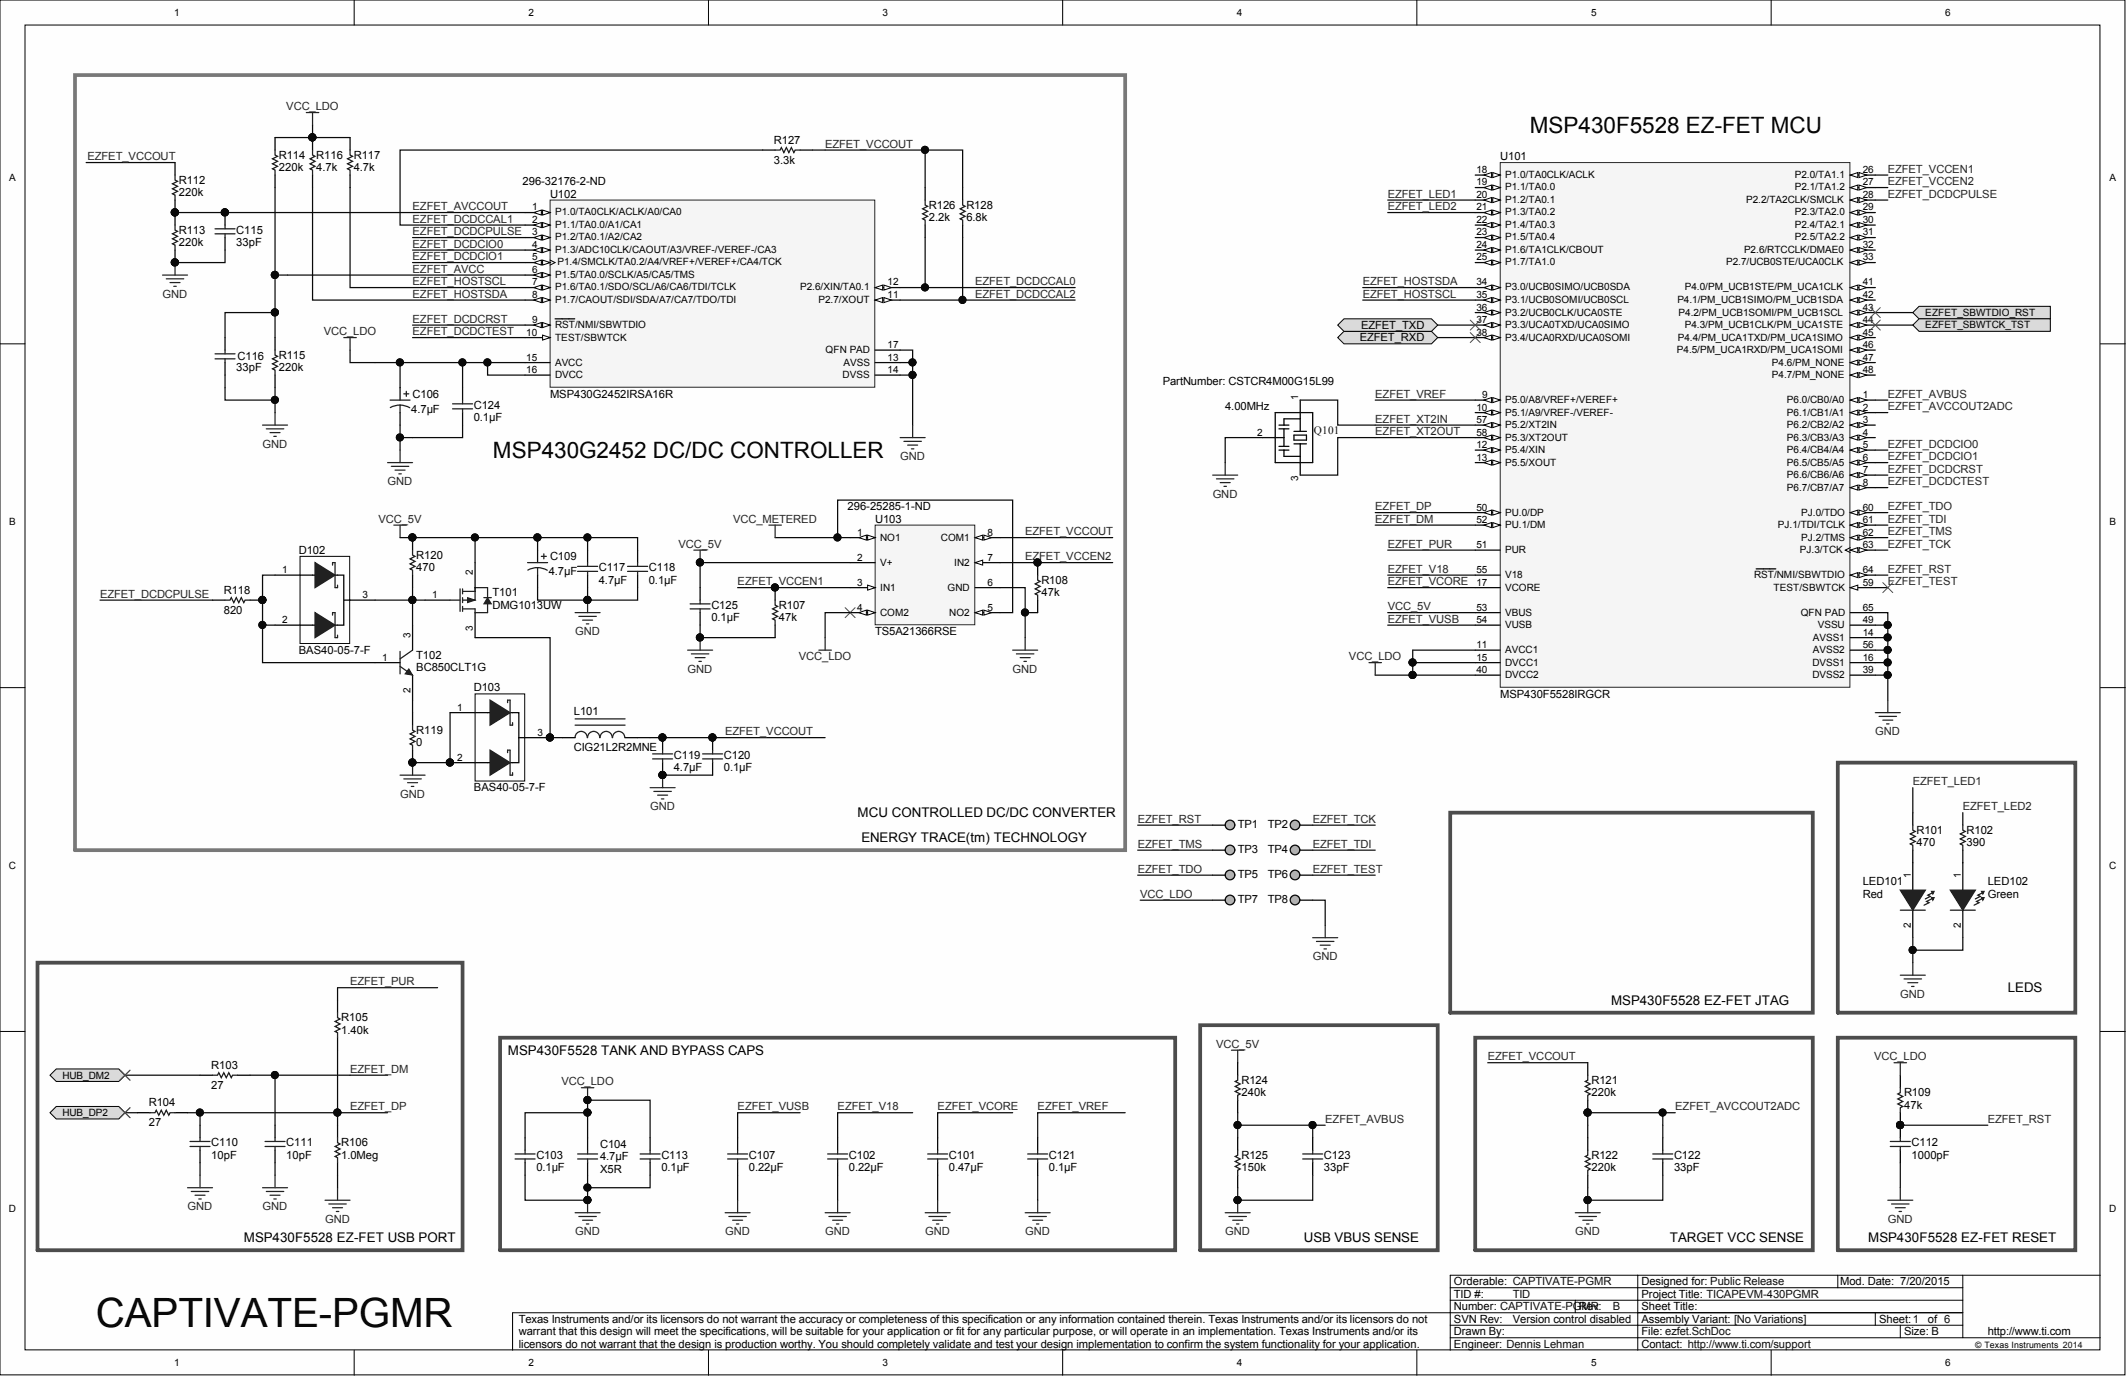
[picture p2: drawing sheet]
<svg xmlns="http://www.w3.org/2000/svg" width="431mm" height="279mm" viewBox="0 0 431 279" stroke-linecap="round" stroke-linejoin="round" font-family="sans-serif">
<defs><g id="words">
<text font-size="8.2" x="19.4" y="269.2">CAPTIVATE-PGMR</text>
<g font-size="4.6">
<text x="310.3" y="27">MSP430F5528 EZ-FET MCU</text>
<text x="100" y="92.9">MSP430G2452 DC/DC CONTROLLER</text>
</g>
<g font-size="2.7">
<text x="174" y="165.8">MCU CONTROLLED DC/DC CONVERTER</text>
<text x="174.7" y="170.9">ENERGY TRACE(tm) TECHNOLOGY</text>
<text x="326.8" y="203.9">MSP430F5528 EZ-FET JTAG</text>
<text x="407.3" y="201.3">LEDS</text>
<text x="103" y="214">MSP430F5528 TANK AND BYPASS CAPS</text>
<text x="49.5" y="252.1">MSP430F5528 EZ-FET USB PORT</text>
<text x="264.5" y="252.1">USB VBUS SENSE</text>
<text x="338.7" y="252.1">TARGET VCC SENSE</text>
<text x="379" y="252.1">MSP430F5528 EZ-FET RESET</text>
</g>
<g font-size="2.3" fill="#262626">
<text x="58.1" y="22.3">VCC_LDO</text>
<text x="167.4" y="29.9">EZFET_VCCOUT</text>
<text x="17.8" y="32.5">EZFET_VCCOUT</text>
<text x="382.9" y="35">EZFET_VCCEN1</text>
<text x="281.5" y="40.1">EZFET_LED1</text>
<text x="382.9" y="37.6">EZFET_VCCEN2</text>
<text x="382.9" y="40.1">EZFET_DCDCPULSE</text>
<text x="83.7" y="47.7">EZFET_DCDCPULSE</text>
<text x="83.7" y="45.2">EZFET_DCDCCAL1</text>
<text x="83.7" y="42.6">EZFET_AVCCOUT</text>
<text x="281.5" y="42.6">EZFET_LED2</text>
<text x="83.7" y="50.2">EZFET_DCDCIO0</text>
<text x="83.7" y="52.8">EZFET_DCDCIO1</text>
<text x="83.7" y="57.8">EZFET_HOSTSCL</text>
<text x="83.7" y="55.3">EZFET_AVCC</text>
<text x="197.8" y="57.8">EZFET_DCDCCAL0</text>
<text x="276.4" y="57.8">EZFET_HOSTSDA</text>
<text x="33" y="60.4">GND</text>
<text x="83.7" y="65.5">EZFET_DCDCRST</text>
<text x="83.7" y="60.4">EZFET_HOSTSDA</text>
<text x="197.8" y="60.4">EZFET_DCDCCAL2</text>
<text x="276.4" y="60.4">EZFET_HOSTSCL</text>
<text x="65.7" y="68">VCC_LDO</text>
<text x="83.7" y="68">EZFET_DCDCTEST</text>
<text x="279" y="80.7">EZFET_VREF</text>
<text x="382.9" y="80.7">EZFET_AVBUS</text>
<text x="382.9" y="83.2">EZFET_AVCCOUT2ADC</text>
<text x="279" y="85.7">EZFET_XT2IN</text>
<text x="279" y="88.3">EZFET_XT2OUT</text>
<text x="53.3" y="90.8">GND</text>
<text x="182.6" y="93.4">GND</text>
<text x="382.9" y="90.8">EZFET_DCDCIO0</text>
<text x="382.9" y="93.4">EZFET_DCDCIO1</text>
<text x="382.9" y="95.9">EZFET_DCDCRST</text>
<text x="78.6" y="98.4">GND</text>
<text x="246" y="101">GND</text>
<text x="382.9" y="98.4">EZFET_DCDCTEST</text>
<text x="76.8" y="106">VCC_5V</text>
<text x="148.7" y="106">VCC_METERED</text>
<text x="279" y="103.5">EZFET_DP</text>
<text x="279" y="106">EZFET_DM</text>
<text x="382.9" y="103.5">EZFET_TDO</text>
<text x="382.9" y="106">EZFET_TDI</text>
<text x="137.6" y="111.1">VCC_5V</text>
<text x="207.9" y="108.6">EZFET_VCCOUT</text>
<text x="207.9" y="113.7">EZFET_VCCEN2</text>
<text x="281.5" y="111.1">EZFET_PUR</text>
<text x="382.9" y="108.6">EZFET_TMS</text>
<text x="382.9" y="111.1">EZFET_TCK</text>
<text x="149.6" y="118.7">EZFET_VCCEN1</text>
<text x="281.5" y="116.2">EZFET_V18</text>
<text x="281.5" y="118.7">EZFET_VCORE</text>
<text x="382.9" y="118.7">EZFET_TEST</text>
<text x="382.9" y="116.2">EZFET_RST</text>
<text x="20.3" y="121.3">EZFET_DCDCPULSE</text>
<text x="281.5" y="123.8">VCC_5V</text>
<text x="116.7" y="128.9">GND</text>
<text x="281.5" y="126.3">EZFET_VUSB</text>
<text x="139.5" y="136.5">GND</text>
<text x="162" y="133.9">VCC_LDO</text>
<text x="205.4" y="136.5">GND</text>
<text x="273.6" y="133.9">VCC_LDO</text>
<text x="147.1" y="149.2">EZFET_VCCOUT</text>
<text x="380.4" y="149.2">GND</text>
<text x="81.1" y="161.8">GND</text>
<text x="388" y="159.3">EZFET_LED1</text>
<text x="131.9" y="164.4">GND</text>
<text x="230.8" y="166.9">EZFET_RST</text>
<text x="266.3" y="166.9">EZFET_TCK</text>
<text x="398.1" y="164.4">EZFET_LED2</text>
<text x="230.8" y="172">EZFET_TMS</text>
<text x="266.3" y="172">EZFET_TDI</text>
<text x="230.8" y="177.1">EZFET_TDO</text>
<text x="266.3" y="177.1">EZFET_TEST</text>
<text x="231.3" y="182.1">VCC_LDO</text>
<text x="266.3" y="194.8">GND</text>
<text x="71" y="199.9">EZFET_PUR</text>
<text x="385.5" y="202.4">GND</text>
<text x="246.7" y="212.6">VCC_5V</text>
<text x="301.8" y="215.1">EZFET_VCCOUT</text>
<text x="380.1" y="215.1">VCC_LDO</text>
<text x="71" y="217.7">EZFET_DM</text>
<text x="113.9" y="220.2">VCC_LDO</text>
<text x="71" y="225.3">EZFET_DP</text>
<text x="149.6" y="225.3">EZFET_VUSB</text>
<text x="169.9" y="225.3">EZFET_V18</text>
<text x="190.2" y="225.3">EZFET_VCORE</text>
<text x="210.5" y="225.3">EZFET_VREF</text>
<text x="268.8" y="227.8">EZFET_AVBUS</text>
<text x="339.8" y="225.3">EZFET_AVCCOUT2ADC</text>
<text x="403.2" y="227.8">EZFET_RST</text>
<text x="38" y="245.6">GND</text>
<text x="53.3" y="245.6">GND</text>
<text x="65.9" y="248.1">GND</text>
<text x="116.7" y="250.6">GND</text>
<text x="147.1" y="250.6">GND</text>
<text x="167.4" y="250.6">GND</text>
<text x="187.7" y="250.6">GND</text>
<text x="207.9" y="250.6">GND</text>
<text x="248.5" y="250.6">GND</text>
<text x="319.5" y="250.6">GND</text>
<text x="382.9" y="248.1">GND</text>
</g>
<g font-size="2.3">
<text x="157" y="29.2">R127</text>
<text x="56.6" y="34.8">220k</text>
<text x="56.6" y="32.2">R114</text>
<text x="64.2" y="34.8">4.7k</text>
<text x="64.2" y="32.2">R116</text>
<text x="71.8" y="34.8">4.7k</text>
<text x="71.8" y="32.2">R117</text>
<text x="157" y="33.2">3.3k</text>
<text x="304.3" y="32.5">U101</text>
<text x="36.3" y="39.8">220k</text>
<text x="36.3" y="37.3">R112</text>
<text x="106" y="37.6">296-32176-2-ND</text>
<text x="111.6" y="40.1">U102</text>
<text x="36.3" y="47.4">R113</text>
<text x="47.9" y="47.4">C115</text>
<text x="188.4" y="44.9">2.2k</text>
<text x="188.4" y="42.4">R126</text>
<text x="196" y="44.9">6.8k</text>
<text x="196" y="42.4">R128</text>
<text x="36.3" y="50">220k</text>
<text x="47.9" y="50">33pF</text>
<text x="275.8" y="69.3">EZFET_RXD</text>
<text x="276.1" y="66.7">EZFET_TXD</text>
<text x="47.9" y="75.3">33pF</text>
<text x="48.2" y="73.1">C116</text>
<text x="56.6" y="75.3">220k</text>
<text x="56.6" y="72.8">R115</text>
<text x="83.4" y="83.7">4.7µF</text>
<text x="83.7" y="80.7">C106</text>
<text x="96.1" y="83">C124</text>
<text x="111.6" y="80.7">MSP430G2452IRSA16R</text>
<text x="235.8" y="78.1">PartNumber: CSTCR4M00G15L99</text>
<text x="248.5" y="83.2">4.00MHz</text>
<text x="96.1" y="85.5">0.1µF</text>
<text x="171.9" y="103.5">296-25285-1-ND</text>
<text x="177.5" y="106">U103</text>
<text x="60.6" y="112.4">D102</text>
<text x="84.4" y="113.4">R120</text>
<text x="111.6" y="113.7">C109</text>
<text x="84.4" y="115.9">470</text>
<text x="111.3" y="116.7">4.7µF</text>
<text x="121.5" y="118.5">4.7µF</text>
<text x="121.5" y="115.9">C117</text>
<text x="131.6" y="118.5">0.1µF</text>
<text x="131.6" y="115.9">C118</text>
<text x="211.2" y="118.5">R108</text>
<text x="45.4" y="124.6">820</text>
<text x="45.4" y="120.5">R118</text>
<text x="99.9" y="121">T101</text>
<text x="99.9" y="123.5">DMG1013UW</text>
<text x="144.3" y="123.5">C125</text>
<text x="158" y="123.5">R107</text>
<text x="211.2" y="121">47k</text>
<text x="144.3" y="126.1">0.1µF</text>
<text x="158" y="126.1">47k</text>
<text x="177.5" y="128.9">TS5A21366RSE</text>
<text x="60.6" y="132.7">BAS40-05-7-F</text>
<text x="84.4" y="133.7">T102</text>
<text x="84.4" y="136.2">BC850CLT1G</text>
<text x="96.1" y="140.3">D103</text>
<text x="304.3" y="141.6">MSP430F5528IRGCR</text>
<text x="84.4" y="148.9">R119</text>
<text x="116.4" y="145.1">L101</text>
<text x="84.4" y="151.4">0</text>
<text x="116.4" y="152.5">CIG21L2R2MNE</text>
<text x="136.7" y="154">C119</text>
<text x="146.8" y="154">C120</text>
<text x="96.1" y="160.6">BAS40-05-7-F</text>
<text x="136.7" y="156.5">4.7µF</text>
<text x="146.8" y="156.5">0.1µF</text>
<text x="251.1" y="167.9">TP1</text>
<text x="257.1" y="167.9">TP2</text>
<text x="251.1" y="173">TP3</text>
<text x="257.1" y="173">TP4</text>
<text x="388.8" y="171.7">470</text>
<text x="388.8" y="169.2">R101</text>
<text x="398.9" y="171.7">390</text>
<text x="398.9" y="169.2">R102</text>
<text x="251.1" y="178.1">TP5</text>
<text x="257.1" y="178.1">TP6</text>
<text x="377.9" y="179.6">LED101</text>
<text x="403.2" y="179.6">LED102</text>
<text x="251.1" y="183.2">TP7</text>
<text x="257.1" y="183.2">TP8</text>
<text x="377.9" y="182.1">Red</text>
<text x="403.2" y="182.1">Green</text>
<text x="69.2" y="209.8">1.40k</text>
<text x="69.2" y="207.3">R105</text>
<text x="42.9" y="221">27</text>
<text x="42.9" y="216.9">R103</text>
<text x="251.8" y="219.9">R124</text>
<text x="322.8" y="219.9">R121</text>
<text x="30.2" y="224.5">R104</text>
<text x="251.8" y="222.5">240k</text>
<text x="322.8" y="222.5">220k</text>
<text x="386.2" y="225">47k</text>
<text x="386.2" y="222.5">R109</text>
<text x="30.2" y="228.6">27</text>
<text x="42.9" y="232.6">C110</text>
<text x="58.1" y="232.6">C111</text>
<text x="69.2" y="232.6">R106</text>
<text x="121.7" y="232.9">C104</text>
<text x="387.7" y="232.6">C112</text>
<text x="42.9" y="235.2">10pF</text>
<text x="58.1" y="235.2">10pF</text>
<text x="69.2" y="235.2">1.0Meg</text>
<text x="108.8" y="237.7">0.1µF</text>
<text x="108.8" y="235.2">C103</text>
<text x="121.7" y="235.4">4.7µF</text>
<text x="121.7" y="238">X5R</text>
<text x="134.2" y="237.7">0.1µF</text>
<text x="134.2" y="235.2">C113</text>
<text x="151.9" y="237.7">0.22µF</text>
<text x="151.9" y="235.2">C107</text>
<text x="172.2" y="237.7">0.22µF</text>
<text x="172.2" y="235.2">C102</text>
<text x="192.5" y="237.7">0.47µF</text>
<text x="192.5" y="235.2">C101</text>
<text x="212.8" y="237.7">0.1µF</text>
<text x="212.8" y="235.2">C121</text>
<text x="251.8" y="237.7">150k</text>
<text x="251.8" y="235.2">R125</text>
<text x="268.6" y="237.7">33pF</text>
<text x="268.6" y="235.2">C123</text>
<text x="322.8" y="237.7">220k</text>
<text x="322.8" y="235.2">R122</text>
<text x="339.6" y="237.7">33pF</text>
<text x="339.6" y="235.2">C122</text>
<text x="387.7" y="235.2">1000pF</text>
<text x="294.9" y="263.3">TID #:</text>
<text x="294.9" y="260.8">Orderable: CAPTIVATE-PGMR</text>
<text x="333" y="263.3">Project Title: TICAPEVM-430PGMR</text>
<text x="333" y="260.8">Designed for: Public Release</text>
<text x="373.3" y="260.8">Mod. Date: 7/20/2015</text>
<text x="105.2" y="268.4">Texas Instruments and/or its licensors do not warrant the accuracy or completeness of this specification or any information contained therein. Texas Instruments and/or its licensors do not</text>
<text x="294.9" y="268.4">SVN Rev:</text>
<text x="294.9" y="265.9">Number: CAPTIVATE-PGMR</text>
<text x="306.8" y="268.4">Version control disabled</text>
<text x="320.3" y="265.9">Rev:</text>
<text x="333" y="265.9">Sheet Title:</text>
<text x="333" y="268.4">Assembly Variant: [No Variations]</text>
<text x="381.2" y="268.4">Sheet:1</text>
<text x="391" y="268.4">of 6</text>
<text x="105.2" y="270.9">warrant that this design will meet the specifications, will be suitable for your application or fit for any particular purpose, or will operate in an implementation. Texas Instruments and/or its</text>
<text x="105.2" y="273.5">licensors do not warrant that the design is production worthy. You should completely validate and test your design implementation to confirm the system functionality for your application.</text>
<text x="294.9" y="270.9">Drawn By:</text>
<text x="294.9" y="273.5">Engineer: Dennis Lehman</text>
<text x="333" y="270.9">File: ezfet.SchDoc</text>
<text x="333" y="273.5">Contact: http://www.ti.com/support</text>
<text x="386.2" y="270.9">Size: B</text>
<text x="403.2" y="270.9">http://www.ti.com</text>
</g>
<g font-size="2.3" fill="#0e0e0e">
<text x="266.5" y="88">Q101</text>
<text x="306.8" y="263.3">TID</text>
<text x="327.1" y="265.9">B</text>
</g>
<g font-size="2">
<text x="35.3" y="3.2">1</text>
<text x="107.2" y="3.2">2</text>
<text x="179" y="3.2">3</text>
<text x="250.9" y="3.2">4</text>
<text x="322.7" y="3.2">5</text>
<text x="394.6" y="3.2">6</text>
<text x="299.5" y="35.1">18</text>
<text x="377.9" y="35.1">26</text>
<text x="1.9" y="36.7">A</text>
<text x="299.5" y="37.6">19</text>
<text x="299.5" y="40.2">20</text>
<text x="305.3" y="36.1">P1.0/TA0CLK/ACLK</text>
<text x="305.3" y="38.6">P1.1/TA0.0</text>
<text x="305.3" y="41.2">P1.2/TA0.1</text>
<text x="354.2" y="41.2">P2.2/TA2CLK/SMCLK</text>
<text x="364.1" y="36.1">P2.0/TA1.1</text>
<text x="364.1" y="38.6">P2.1/TA1.2</text>
<text x="377.9" y="37.6">27</text>
<text x="377.9" y="40.2">28</text>
<text x="427.9" y="36.7">A</text>
<text x="107.9" y="42.7">1</text>
<text x="107.9" y="45.2">2</text>
<text x="107.9" y="47.8">3</text>
<text x="112.6" y="43.7">P1.0/TA0CLK/ACLK/A0/CA0</text>
<text x="112.6" y="46.3">P1.1/TA0.0/A1/CA1</text>
<text x="299.5" y="42.7">21</text>
<text x="299.5" y="45.2">22</text>
<text x="299.5" y="47.8">23</text>
<text x="305.3" y="43.7">P1.3/TA0.2</text>
<text x="305.3" y="46.3">P1.4/TA0.3</text>
<text x="364.1" y="43.7">P2.3/TA2.0</text>
<text x="364.1" y="46.3">P2.4/TA2.1</text>
<text x="377.9" y="42.7">29</text>
<text x="377.9" y="45.2">30</text>
<text x="377.9" y="47.8">31</text>
<text x="107.9" y="50.3">4</text>
<text x="107.9" y="52.9">5</text>
<text x="112.6" y="48.8">P1.2/TA0.1/A2/CA2</text>
<text x="112.6" y="51.3">P1.3/ADC10CLK/CAOUT/A3/VREF-/VEREF-/CA3</text>
<text x="113.1" y="53.9">P1.4/SMCLK/TA0.2/A4/VREF+/VEREF+/CA4/TCK</text>
<text x="299.5" y="50.3">24</text>
<text x="299.5" y="52.9">25</text>
<text x="305.3" y="48.8">P1.5/TA0.4</text>
<text x="305.3" y="51.3">P1.6/TA1CLK/CBOUT</text>
<text x="305.3" y="53.9">P1.7/TA1.0</text>
<text x="350.1" y="53.9">P2.7/UCB0STE/UCA0CLK</text>
<text x="353.8" y="51.3">P2.6/RTCCLK/DMAE0</text>
<text x="364.1" y="48.8">P2.5/TA2.2</text>
<text x="377.9" y="50.3">32</text>
<text x="377.9" y="52.9">33</text>
<text x="107.9" y="55.4">6</text>
<text x="107.9" y="57.9">7</text>
<text x="112.6" y="56.4">P1.5/TA0.0/SCLK/A5/CA5/TMS</text>
<text x="112.6" y="58.9">P1.6/TA0.1/SDO/SCL/A6/CA6/TDI/TCLK</text>
<text x="162.3" y="58.9">P2.6/XIN/TA0.1</text>
<text x="180.1" y="57.9">12</text>
<text x="299.5" y="57.9">34</text>
<text x="305.3" y="58.9">P3.0/UCB0SIMO/UCB0SDA</text>
<text x="341.8" y="58.9">P4.0/PM_UCB1STE/PM_UCA1CLK</text>
<text x="377.9" y="57.9">41</text>
<text x="107.9" y="60.5">8</text>
<text x="107.9" y="65.5">9</text>
<text x="112.6" y="61.5">P1.7/CAOUT/SDI/SDA/A7/CA7/TDO/TDI</text>
<text x="166" y="61.5">P2.7/XOUT</text>
<text x="180.1" y="60.5">11</text>
<text x="299.5" y="60.5">35</text>
<text x="299.5" y="63">36</text>
<text x="299.5" y="65.5">37</text>
<text x="305.3" y="61.5">P3.1/UCB0SOMI/UCB0SCL</text>
<text x="305.3" y="64">P3.2/UCB0CLK/UCA0STE</text>
<text x="340.2" y="61.5">P4.1/PM_UCB1SIMO/PM_UCB1SDA</text>
<text x="340.5" y="64">P4.2/PM_UCB1SOMI/PM_UCB1SCL</text>
<text x="377.9" y="60.5">42</text>
<text x="377.9" y="63">43</text>
<text x="377.9" y="65.5">44</text>
<text x="390.5" y="64.1">EZFET_SBWTDIO_RST</text>
<text x="106.8" y="68.1">10</text>
<text x="112.6" y="69.1">TEST/SBWTCK</text>
<text x="112.6" y="66.6">RST/NMI/SBWTDIO</text>
<text x="167.5" y="71.6">QFN PAD</text>
<text x="180.1" y="70.6">17</text>
<text x="299.5" y="68.1">38</text>
<text x="305.3" y="66.6">P3.3/UCA0TXD/UCA0SIMO</text>
<text x="305.3" y="69.1">P3.4/UCA0RXD/UCA0SOMI</text>
<text x="340.2" y="71.6">P4.5/PM_UCA1RXD/PM_UCA1SOMI</text>
<text x="340.3" y="69.1">P4.4/PM_UCA1TXD/PM_UCA1SIMO</text>
<text x="341.8" y="66.6">P4.3/PM_UCB1CLK/PM_UCA1STE</text>
<text x="377.9" y="68.1">45</text>
<text x="377.9" y="70.6">46</text>
<text x="390.5" y="66.6">EZFET_SBWTCK_TST</text>
<text x="106.8" y="73.1">15</text>
<text x="106.8" y="75.7">16</text>
<text x="112.6" y="74.2">AVCC</text>
<text x="112.6" y="76.7">DVCC</text>
<text x="170.9" y="76.7">DVSS</text>
<text x="171.1" y="74.2">AVSS</text>
<text x="180.1" y="73.1">13</text>
<text x="180.1" y="75.7">14</text>
<text x="359.4" y="74.2">P4.6/PM_NONE</text>
<text x="359.4" y="76.7">P4.7/PM_NONE</text>
<text x="377.9" y="73.1">47</text>
<text x="377.9" y="75.7">48</text>
<text x="263.3" y="81.2" transform="rotate(-90 263.3 81.2)">1</text>
<text x="299.5" y="83.3">10</text>
<text x="300.7" y="80.8">9</text>
<text x="305.3" y="81.8">P5.0/A8/VREF+/VEREF+</text>
<text x="362.5" y="81.8">P6.0/CB0/A0</text>
<text x="377.9" y="80.8">1</text>
<text x="377.9" y="83.3">2</text>
<text x="255" y="88.4">2</text>
<text x="299.5" y="85.8">57</text>
<text x="299.5" y="88.4">58</text>
<text x="305.3" y="84.3">P5.1/A9/VREF-/VEREF-</text>
<text x="305.3" y="86.8">P5.2/XT2IN</text>
<text x="305.3" y="89.4">P5.3/XT2OUT</text>
<text x="362.5" y="84.3">P6.1/CB1/A1</text>
<text x="362.5" y="86.8">P6.2/CB2/A2</text>
<text x="362.5" y="89.4">P6.3/CB3/A3</text>
<text x="377.9" y="85.8">3</text>
<text x="377.9" y="88.4">4</text>
<text x="299.5" y="90.9">12</text>
<text x="299.5" y="93.4">13</text>
<text x="305.3" y="91.9">P5.4/XIN</text>
<text x="305.3" y="94.5">P5.5/XOUT</text>
<text x="362.5" y="91.9">P6.4/CB4/A4</text>
<text x="362.5" y="94.5">P6.5/CB5/A5</text>
<text x="377.9" y="90.9">5</text>
<text x="377.9" y="93.4">6</text>
<text x="377.9" y="96">7</text>
<text x="263.3" y="97.5" transform="rotate(-90 263.3 97.5)">3</text>
<text x="362.5" y="97">P6.6/CB6/A6</text>
<text x="362.5" y="99.5">P6.7/CB7/A7</text>
<text x="377.9" y="98.5">8</text>
<text x="1.9" y="106.5">B</text>
<text x="299.5" y="103.6">50</text>
<text x="299.5" y="106.1">52</text>
<text x="305.3" y="104.6">PU.0/DP</text>
<text x="305.3" y="107.1">PU.1/DM</text>
<text x="360.6" y="107.1">PJ.1/TDI/TCLK</text>
<text x="365.3" y="104.6">PJ.0/TDO</text>
<text x="377.9" y="103.6">60</text>
<text x="377.9" y="106.1">61</text>
<text x="427.9" y="106.5">B</text>
<text x="173.9" y="108.7">1</text>
<text x="173.9" y="113.7">2</text>
<text x="178.5" y="109.7">NO1</text>
<text x="190.9" y="109.7">COM1</text>
<text x="200.3" y="108.7">8</text>
<text x="200.3" y="113.7">7</text>
<text x="299.5" y="111.2">51</text>
<text x="305.3" y="112.2">PUR</text>
<text x="365.1" y="112.2">PJ.3/TCK</text>
<text x="365.3" y="109.7">PJ.2/TMS</text>
<text x="377.9" y="108.7">62</text>
<text x="377.9" y="111.2">63</text>
<text x="57.2" y="116.3">1</text>
<text x="95.9" y="116.7" transform="rotate(-90 95.9 116.7)">2</text>
<text x="173.9" y="118.8">3</text>
<text x="178.5" y="119.8">IN1</text>
<text x="178.5" y="114.8">V+</text>
<text x="192.2" y="119.8">GND</text>
<text x="193.6" y="114.8">IN2</text>
<text x="200.3" y="118.8">6</text>
<text x="299.5" y="118.8">17</text>
<text x="299.5" y="116.3">55</text>
<text x="305.3" y="119.8">VCORE</text>
<text x="305.3" y="117.3">V18</text>
<text x="355.8" y="117.3">RST/NMI/SBWTDIO</text>
<text x="359.8" y="119.8">TEST/SBWTCK</text>
<text x="377.9" y="118.8">59</text>
<text x="377.9" y="116.3">64</text>
<text x="73.5" y="121.3">3</text>
<text x="87.7" y="121.3">1</text>
<text x="173.9" y="123.9">4</text>
<text x="178.5" y="124.9">COM2</text>
<text x="192.6" y="124.9">NO2</text>
<text x="200.3" y="123.9">5</text>
<text x="299.5" y="123.9">53</text>
<text x="305.3" y="124.9">VBUS</text>
<text x="365.3" y="124.9">QFN PAD</text>
<text x="377.9" y="123.9">65</text>
<text x="57.2" y="126.4">2</text>
<text x="83.3" y="129.4" transform="rotate(-90 83.3 129.4)">3</text>
<text x="95.9" y="127.9" transform="rotate(-90 95.9 127.9)">3</text>
<text x="299.5" y="131.5">11</text>
<text x="299.5" y="126.4">54</text>
<text x="305.3" y="127.4">VUSB</text>
<text x="367.7" y="130">AVSS1</text>
<text x="368.7" y="127.4">VSSU</text>
<text x="377.9" y="129">14</text>
<text x="377.9" y="126.4">49</text>
<text x="377.9" y="131.5">56</text>
<text x="77.5" y="134">1</text>
<text x="299.5" y="134">15</text>
<text x="299.5" y="136.6">40</text>
<text x="305.3" y="132.5">AVCC1</text>
<text x="305.3" y="135">DVCC1</text>
<text x="305.3" y="137.6">DVCC2</text>
<text x="367.6" y="135">DVSS1</text>
<text x="367.6" y="137.6">DVSS2</text>
<text x="367.7" y="132.5">AVSS2</text>
<text x="377.9" y="134">16</text>
<text x="377.9" y="136.6">39</text>
<text x="83.3" y="140.6" transform="rotate(-90 83.3 140.6)">2</text>
<text x="92.7" y="144.2">1</text>
<text x="109" y="149.3">3</text>
<text x="92.7" y="154.3">2</text>
<text x="1.8" y="176.2">C</text>
<text x="387.6" y="178.1" transform="rotate(-90 387.6 178.1)">1</text>
<text x="397.7" y="178.1" transform="rotate(-90 397.7 178.1)">1</text>
<text x="427.8" y="176.2">C</text>
<text x="387.6" y="188.3" transform="rotate(-90 387.6 188.3)">2</text>
<text x="397.7" y="188.3" transform="rotate(-90 397.7 188.3)">2</text>
<text x="12.7" y="218.8">HUB_DM2</text>
<text x="12.7" y="226.5">HUB_DP2</text>
<text x="1.8" y="246">D</text>
<text x="427.8" y="246">D</text>
<text x="35.3" y="277.2">1</text>
<text x="107.2" y="277.2">2</text>
<text x="179" y="277.2">3</text>
<text x="250.9" y="277.2">4</text>
<text x="322.7" y="277.2">5</text>
<text x="394.6" y="277.2">6</text>
</g>
<text font-size="1.8" x="400.7" y="273.6">© Texas Instruments 2014</text>
</g></defs>
<g fill="#fefefe" stroke="#000" stroke-width=".2">
<path d="M0 0h431v279h-431z"/>
<path d="M5.1 5.1h420.9v268.8h-420.9z"/>
</g>
<g fill="none" stroke="#000" stroke-width=".2">
<path d="M71.8 0v5.1M143.7 0v5.1M215.6 0v5.1M287.4 0v5.1M359.3 0v5.1M0 69.8h5.1M426 69.8h5.1M0 139.5h5.1M426 139.5h5.1M0 209.3h5.1M426 209.3h5.1M332.2 258.8h-38v15.2"/>
<path d="M372.8 258.8v2.5M398.1 258.8v12.6M426 258.8h-93.8v15.2M71.8 274v5M143.7 274v5M215.6 274v5M287.4 274v5M294.2 271.4h131.8M294.2 268.9h103.9M294.2 263.8h103.9M294.2 261.3h103.9M319.5 263.8v2.6"/>
<path d="M359.3 274v5M380.4 266.4v2.5M385.5 268.9v2.5M398.1 266.4h-294.1v7.6"/>
</g>
<path d="M304.3 33h70.9v106.5h-70.9z" fill="#f5f5f5" stroke="#262626" stroke-width=".2"/>
<path d="M375.3 81.2h5.1" fill="none" stroke="#000" stroke-width=".25"/>
<g fill="#fefefe" stroke="#000" stroke-width=".2">
<path d="M375.3 81.2l1.5-.5v1z"/>
<path d="M377.1 80.7l1.5 .5-1.5 .5z"/>
</g>
<path d="M375.3 83.7h5.1" fill="none" stroke="#000" stroke-width=".25"/>
<g fill="#fefefe" stroke="#000" stroke-width=".2">
<path d="M375.3 83.7l1.5-.5v1z"/>
<path d="M377.1 83.2l1.5 .5-1.5 .5z"/>
</g>
<path d="M375.3 86.3h5.1" fill="none" stroke="#000" stroke-width=".25"/>
<g fill="#fefefe" stroke="#000" stroke-width=".2">
<path d="M375.3 86.3l1.5-.6v1.1z"/>
<path d="M377.1 85.7l1.5 .6-1.5 .5z"/>
</g>
<path d="M375.3 88.8h5.1" fill="none" stroke="#000" stroke-width=".25"/>
<g fill="#fefefe" stroke="#000" stroke-width=".2">
<path d="M375.3 88.8l1.5-.5v1z"/>
<path d="M377.1 88.3l1.5 .5-1.5 .5z"/>
</g>
<path d="M375.3 91.3h5.1" fill="none" stroke="#000" stroke-width=".25"/>
<g fill="#fefefe" stroke="#000" stroke-width=".2">
<path d="M375.3 91.3l1.5-.5v1z"/>
<path d="M377.1 90.8l1.5 .5-1.5 .5z"/>
</g>
<path d="M375.3 93.9h5.1" fill="none" stroke="#000" stroke-width=".25"/>
<g fill="#fefefe" stroke="#000" stroke-width=".2">
<path d="M375.3 93.9l1.5-.5v1z"/>
<path d="M377.1 93.4l1.5 .5-1.5 .5z"/>
</g>
<path d="M375.3 96.4h5.1" fill="none" stroke="#000" stroke-width=".25"/>
<g fill="#fefefe" stroke="#000" stroke-width=".2">
<path d="M375.3 96.4l1.5-.5v1z"/>
<path d="M377.1 95.9l1.5 .5-1.5 .5z"/>
</g>
<path d="M375.3 98.9h5.1" fill="none" stroke="#000" stroke-width=".25"/>
<g fill="#fefefe" stroke="#000" stroke-width=".2">
<path d="M375.3 98.9l1.5-.5v1z"/>
<path d="M377.1 98.4l1.5 .5-1.5 .5z"/>
</g>
<path d="M299.2 81.2h5.1" fill="none" stroke="#000" stroke-width=".25"/>
<g fill="#fefefe" stroke="#000" stroke-width=".2">
<path d="M302.8 80.7l1.5 .5-1.5 .5z"/>
<path d="M301 81.2l1.5-.5v1z"/>
</g>
<path d="M299.2 83.7h5.1" fill="none" stroke="#000" stroke-width=".25"/>
<g fill="#fefefe" stroke="#000" stroke-width=".2">
<path d="M302.8 83.2l1.5 .5-1.5 .5z"/>
<path d="M301 83.7l1.5-.5v1z"/>
</g>
<path d="M299.2 91.3h5.1M299.2 131.9h5.1" fill="none" stroke="#000" stroke-width=".25"/>
<g fill="#fefefe" stroke="#000" stroke-width=".2">
<path d="M302.8 90.8l1.5 .5-1.5 .5z"/>
<path d="M301 91.3l1.5-.5v1z"/>
</g>
<path d="M299.2 93.9h5.1" fill="none" stroke="#000" stroke-width=".25"/>
<g fill="#fefefe" stroke="#000" stroke-width=".2">
<path d="M302.8 93.4l1.5 .5-1.5 .5z"/>
<path d="M301 93.9l1.5-.5v1z"/>
</g>
<path d="M299.2 35.5h5.1M299.2 119.2h5.1M299.2 134.5h5.1M375.3 129.4h5.1M375.3 134.5h5.1" fill="none" stroke="#000" stroke-width=".25"/>
<g fill="#fefefe" stroke="#000" stroke-width=".2">
<path d="M302.8 35l1.5 .5-1.5 .5z"/>
<path d="M301 35.5l1.5-.5v1z"/>
</g>
<path d="M299.2 38.1h5.1" fill="none" stroke="#000" stroke-width=".25"/>
<g fill="#fefefe" stroke="#000" stroke-width=".2">
<path d="M302.8 37.6l1.5 .5-1.5 .5z"/>
<path d="M301 38.1l1.5-.5v1z"/>
</g>
<path d="M299.2 40.6h5.1" fill="none" stroke="#000" stroke-width=".25"/>
<g fill="#fefefe" stroke="#000" stroke-width=".2">
<path d="M302.8 40.1l1.5 .5-1.5 .5z"/>
<path d="M301 40.6l1.5-.5v1z"/>
</g>
<path d="M299.2 43.1h5.1" fill="none" stroke="#000" stroke-width=".25"/>
<g fill="#fefefe" stroke="#000" stroke-width=".2">
<path d="M302.8 42.6l1.5 .5-1.5 .5z"/>
<path d="M301 43.1l1.5-.5v1z"/>
</g>
<path d="M299.2 45.7h5.1" fill="none" stroke="#000" stroke-width=".25"/>
<g fill="#fefefe" stroke="#000" stroke-width=".2">
<path d="M302.8 45.2l1.5 .5-1.5 .5z"/>
<path d="M301 45.7l1.5-.5v1z"/>
</g>
<path d="M299.2 48.2h5.1" fill="none" stroke="#000" stroke-width=".25"/>
<g fill="#fefefe" stroke="#000" stroke-width=".2">
<path d="M302.8 47.7l1.5 .5-1.5 .5z"/>
<path d="M301 48.2l1.5-.5v1z"/>
</g>
<path d="M299.2 50.7h5.1" fill="none" stroke="#000" stroke-width=".25"/>
<g fill="#fefefe" stroke="#000" stroke-width=".2">
<path d="M302.8 50.2l1.5 .5-1.5 .5z"/>
<path d="M301 50.7l1.5-.5v1z"/>
</g>
<path d="M299.2 53.3h5.1" fill="none" stroke="#000" stroke-width=".25"/>
<g fill="#fefefe" stroke="#000" stroke-width=".2">
<path d="M302.8 52.8l1.5 .5-1.5 .5z"/>
<path d="M301 53.3l1.5-.5v1z"/>
</g>
<path d="M375.3 35.5h5.1" fill="none" stroke="#000" stroke-width=".25"/>
<g fill="#fefefe" stroke="#000" stroke-width=".2">
<path d="M375.3 35.5l1.5-.5v1z"/>
<path d="M377.1 35l1.5 .5-1.5 .5z"/>
</g>
<path d="M375.3 38.1h5.1" fill="none" stroke="#000" stroke-width=".25"/>
<g fill="#fefefe" stroke="#000" stroke-width=".2">
<path d="M375.3 38.1l1.5-.5v1z"/>
<path d="M377.1 37.6l1.5 .5-1.5 .5z"/>
</g>
<path d="M375.3 40.6h5.1" fill="none" stroke="#000" stroke-width=".25"/>
<g fill="#fefefe" stroke="#000" stroke-width=".2">
<path d="M375.3 40.6l1.5-.5v1z"/>
<path d="M377.1 40.1l1.5 .5-1.5 .5z"/>
</g>
<path d="M375.3 43.1h5.1" fill="none" stroke="#000" stroke-width=".25"/>
<g fill="#fefefe" stroke="#000" stroke-width=".2">
<path d="M375.3 43.1l1.5-.5v1z"/>
<path d="M377.1 42.6l1.5 .5-1.5 .5z"/>
</g>
<path d="M375.3 45.7h5.1" fill="none" stroke="#000" stroke-width=".25"/>
<g fill="#fefefe" stroke="#000" stroke-width=".2">
<path d="M375.3 45.7l1.5-.5v1z"/>
<path d="M377.1 45.2l1.5 .5-1.5 .5z"/>
</g>
<path d="M375.3 48.2h5.1" fill="none" stroke="#000" stroke-width=".25"/>
<g fill="#fefefe" stroke="#000" stroke-width=".2">
<path d="M375.3 48.2l1.5-.5v1z"/>
<path d="M377.1 47.7l1.5 .5-1.5 .5z"/>
</g>
<path d="M375.3 50.7h5.1" fill="none" stroke="#000" stroke-width=".25"/>
<g fill="#fefefe" stroke="#000" stroke-width=".2">
<path d="M375.3 50.7l1.5-.5v1z"/>
<path d="M377.1 50.2l1.5 .5-1.5 .5z"/>
</g>
<path d="M375.3 53.3h5.1" fill="none" stroke="#000" stroke-width=".25"/>
<g fill="#fefefe" stroke="#000" stroke-width=".2">
<path d="M375.3 53.3l1.5-.5v1z"/>
<path d="M377.1 52.8l1.5 .5-1.5 .5z"/>
</g>
<path d="M299.2 58.4h5.1" fill="none" stroke="#000" stroke-width=".25"/>
<g fill="#fefefe" stroke="#000" stroke-width=".2">
<path d="M302.8 57.8l1.5 .6-1.5 .5z"/>
<path d="M301 58.4l1.5-.6v1.1z"/>
</g>
<path d="M299.2 60.9h5.1" fill="none" stroke="#000" stroke-width=".25"/>
<g fill="#fefefe" stroke="#000" stroke-width=".2">
<path d="M302.8 60.4l1.5 .5-1.5 .5z"/>
<path d="M301 60.9l1.5-.5v1z"/>
</g>
<path d="M299.2 63.4h5.1" fill="none" stroke="#000" stroke-width=".25"/>
<g fill="#fefefe" stroke="#000" stroke-width=".2">
<path d="M302.8 62.9l1.5 .5-1.5 .5z"/>
<path d="M301 63.4l1.5-.5v1z"/>
</g>
<path d="M299.2 66h5.1" fill="none" stroke="#000" stroke-width=".25"/>
<g fill="#fefefe" stroke="#000" stroke-width=".2">
<path d="M302.8 65.5l1.5 .5-1.5 .5z"/>
<path d="M301 66l1.5-.5v1z"/>
</g>
<path d="M299.2 68.5h5.1" fill="none" stroke="#000" stroke-width=".25"/>
<g fill="#fefefe" stroke="#000" stroke-width=".2">
<path d="M302.8 68l1.5 .5-1.5 .5z"/>
<path d="M301 68.5l1.5-.5v1z"/>
</g>
<path d="M375.3 58.4h5.1M299.2 137h5.1M375.3 137h5.1" fill="none" stroke="#000" stroke-width=".25"/>
<g fill="#fefefe" stroke="#000" stroke-width=".2">
<path d="M375.3 58.4l1.5-.6v1.1z"/>
<path d="M377.1 57.8l1.5 .6-1.5 .5z"/>
</g>
<path d="M375.3 60.9h5.1" fill="none" stroke="#000" stroke-width=".25"/>
<g fill="#fefefe" stroke="#000" stroke-width=".2">
<path d="M375.3 60.9l1.5-.5v1z"/>
<path d="M377.1 60.4l1.5 .5-1.5 .5z"/>
</g>
<path d="M375.3 63.4h5.1" fill="none" stroke="#000" stroke-width=".25"/>
<g fill="#fefefe" stroke="#000" stroke-width=".2">
<path d="M375.3 63.4l1.5-.5v1z"/>
<path d="M377.1 62.9l1.5 .5-1.5 .5z"/>
</g>
<path d="M375.3 66h5.1" fill="none" stroke="#000" stroke-width=".25"/>
<g fill="#fefefe" stroke="#000" stroke-width=".2">
<path d="M375.3 66l1.5-.5v1z"/>
<path d="M377.1 65.5l1.5 .5-1.5 .5z"/>
</g>
<path d="M375.3 68.5h5.1" fill="none" stroke="#000" stroke-width=".25"/>
<g fill="#fefefe" stroke="#000" stroke-width=".2">
<path d="M375.3 68.5l1.5-.5v1z"/>
<path d="M377.1 68l1.5 .5-1.5 .5z"/>
</g>
<path d="M375.3 71h5.1" fill="none" stroke="#000" stroke-width=".25"/>
<g fill="#fefefe" stroke="#000" stroke-width=".2">
<path d="M375.3 71l1.5-.5v1z"/>
<path d="M377.1 70.5l1.5 .5-1.5 .5z"/>
</g>
<path d="M375.3 73.6h5.1" fill="none" stroke="#000" stroke-width=".25"/>
<g fill="#fefefe" stroke="#000" stroke-width=".2">
<path d="M375.3 73.6l1.5-.5v1z"/>
<path d="M377.1 73.1l1.5 .5-1.5 .5z"/>
</g>
<path d="M375.3 76.1h5.1" fill="none" stroke="#000" stroke-width=".25"/>
<g fill="#fefefe" stroke="#000" stroke-width=".2">
<path d="M375.3 76.1l1.5-.5v1z"/>
<path d="M377.1 75.6l1.5 .5-1.5 .5z"/>
</g>
<path d="M299.2 104h5.1M375.3 126.8h5.1" fill="none" stroke="#000" stroke-width=".25"/>
<g fill="#fefefe" stroke="#000" stroke-width=".2">
<path d="M302.8 103.5l1.5 .5-1.5 .5z"/>
<path d="M301 104l1.5-.5v1z"/>
</g>
<path d="M299.2 111.6h5.1M299.2 106.5h5.1" fill="none" stroke="#000" stroke-width=".25"/>
<g fill="#fefefe" stroke="#000" stroke-width=".2">
<path d="M302.8 106l1.5 .5-1.5 .6z"/>
<path d="M301 106.5l1.5-.5v1.1z"/>
</g>
<path d="M299.2 86.3h5.1M299.2 116.7h5.1M299.2 124.3h5.1M299.2 126.8h5.1M375.3 131.9h5.1" fill="none" stroke="#000" stroke-width=".25"/>
<g fill="#fefefe" stroke="#000" stroke-width=".2">
<path d="M302.8 85.7l1.5 .6-1.5 .5z"/>
<path d="M301 86.3l1.5-.6v1.1z"/>
</g>
<path d="M299.2 88.8h5.1" fill="none" stroke="#000" stroke-width=".25"/>
<g fill="#fefefe" stroke="#000" stroke-width=".2">
<path d="M302.8 88.3l1.5 .5-1.5 .5z"/>
<path d="M301 88.8l1.5-.5v1z"/>
</g>
<path d="M375.3 119.2h5.1" fill="none" stroke="#000" stroke-width=".25"/>
<path d="M375.3 119.2l1.5-.5v1z" fill="#fefefe" stroke="#000" stroke-width=".2"/>
<path d="M375.3 104h5.1" fill="none" stroke="#000" stroke-width=".25"/>
<g fill="#fefefe" stroke="#000" stroke-width=".2">
<path d="M375.3 104l1.5-.5v1z"/>
<path d="M377.1 103.5l1.5 .5-1.5 .5z"/>
</g>
<path d="M375.3 106.5h5.1" fill="none" stroke="#000" stroke-width=".25"/>
<g fill="#fefefe" stroke="#000" stroke-width=".2">
<path d="M375.3 106.5l1.5-.5v1.1z"/>
<path d="M377.1 106l1.5 .5-1.5 .6z"/>
</g>
<path d="M375.3 109.1h5.1" fill="none" stroke="#000" stroke-width=".25"/>
<g fill="#fefefe" stroke="#000" stroke-width=".2">
<path d="M375.3 109.1l1.5-.5v1z"/>
<path d="M377.1 108.6l1.5 .5-1.5 .5z"/>
</g>
<path d="M375.3 111.6h5.1" fill="none" stroke="#000" stroke-width=".25"/>
<path d="M375.3 111.1l-1 .5 1 .5" fill="none" stroke="#000" stroke-width=".2"/>
<g fill="#fefefe" stroke="#000" stroke-width=".2">
<path d="M375.3 111.6l1.5-.5v1z"/>
<path d="M377.1 111.1l1.5 .5-1.5 .5z"/>
</g>
<path d="M375.3 116.7h5.1" fill="none" stroke="#000" stroke-width=".25"/>
<g fill="#fefefe" stroke="#000" stroke-width=".2">
<path d="M375.3 116.7l1.5-.5v1z"/>
<path d="M377.1 116.2l1.5 .5-1.5 .5z"/>
</g>
<path d="M356.2 115.4h4M375.3 124.3h5.1" fill="none" stroke="#000" stroke-width=".25"/>
<path d="M277.7 134.5h2.5M279 134.5v2.5M380.4 144.6h5.1M381.2 145.4h3.5M381.9 146.1h2M382.7 146.9h.5M382.9 142.1v2.5" fill="none" stroke="#262626" stroke-width=".25"/>
<g fill="none" stroke="#0e0e0e" stroke-width=".25">
<path d="M281.5 40.6h17.7M281.5 43.1h17.7M380.4 63.4h7.6M380.4 66h7.6M279 81.2h20.2M279 86.3h20.2M279 88.8h20.2M380.4 81.2h2.5M380.4 83.7h2.5M279 104h20.2M279 106.5h20.2M281.5 111.6h17.7"/>
<path d="M281.5 119.2h17.7M281.5 116.7h17.7M380.4 104h2.5M380.4 111.6h2.5M380.4 106.5h2.5M380.4 119.2h2.5M380.4 109.1h2.5M380.4 116.7h2.5M279 137h20.2M281.5 124.3h17.7M281.5 126.8h17.7M286.6 134.5h12.6"/>
<path d="M299.2 131.9h-12.6v5.1M380.4 126.8h2.5v15.3M380.4 124.3h2.5v2.5M380.4 137h2.5M380.4 134.5h2.5M380.4 131.9h2.5M380.4 129.4h2.5"/>
</g>
<g fill="#0e0e0e" stroke="#0e0e0e" stroke-width=".2">
<circle cx="382.9" cy="126.8" r=".72"/>
<circle cx="382.9" cy="129.3" r=".72"/>
<circle cx="382.9" cy="131.9" r=".72"/>
<circle cx="382.9" cy="134.4" r=".72"/>
<circle cx="382.9" cy="137" r=".72"/>
<circle cx="286.5" cy="134.4" r=".72"/>
<circle cx="286.5" cy="137" r=".72"/>
</g>
<path d="M381.9 118.2l2 2M383.9 118.2l-2 2" fill="none" stroke="#4c4c4c" stroke-width=".2"/>
<g fill="#d8d8d8" stroke="#000" stroke-width=".2">
<path d="M389.3 62.2h26.6v2.5h-26.6l-1.3-1.3z" fill-rule="evenodd"/>
<path d="M389.3 64.7h26.6v2.5h-26.6l-1.3-1.2z" fill-rule="evenodd"/>
</g>
<g fill="none" stroke="#0e0e0e" stroke-width=".25">
<path d="M380.4 35.5h2.5M380.4 38.1h2.5M276.4 58.4h22.8M380.4 40.6h2.5M276.4 60.9h22.8M380.4 91.3h2.5M380.4 93.9h2.5M380.4 96.4h2.5M380.4 98.9h2.5M25.4 218.2h15.2M50.7 218.2h27.9M55.8 218.2v10.1"/>
<path d="M68.5 213.1v15.2M88.8 200.4h-20.3v2.5M25.4 225.8h2.5M38 225.8h40.6M40.6 225.8v2.5M40.6 235.9v2.6M55.8 235.9v2.6M68.5 238.5v2.5"/>
</g>
<path d="M15.2 15.2h213v157.3h-213z" fill="none" stroke="#787878" stroke-width=".76"/>
<path d="M40.6 218.2h2.5M48.2 218.2h2.5M68.5 202.9v2.6M68.5 210.6v2.5M27.9 225.8h2.5M35.5 225.8h2.5M40.6 228.3v2.5M40.6 233.4v2.5M55.8 228.3v2.5M55.8 233.4v2.5M68.5 228.3v2.5M68.5 235.9v2.6" fill="none" stroke="#000" stroke-width=".25"/>
<path d="M43.1 218.2h1l.3-.5 .5 1 .5-1 .5 1 .5-1 .5 1 .3-.5h1M68.5 205.5v1l.5 .2-1 .6 1 .5-1 .5 1 .5-1 .5 .5 .2v1.1M30.4 225.8h1l.3-.5 .5 1 .5-1 .5 1 .5-1 .5 1 .3-.5h1M38.5 231.6h4.1M38.5 232.6h4.1M40.6 230.8v.8M40.6 232.6v.8M53.8 231.6h4M53.8 232.6h4M55.8 230.8v.8M55.8 232.6v.8M68.5 230.8v1.1l.5 .2-1 .5 1 .5-1 .5 1 .5-1 .6 .5 .2v1" fill="none" stroke="#1c1c1c" stroke-width=".25"/>
<g fill="#0e0e0e" stroke="#0e0e0e" stroke-width=".2">
<circle cx="68.4" cy="225.7" r=".72"/>
<circle cx="40.5" cy="225.7" r=".72"/>
<circle cx="55.8" cy="218.1" r=".72"/>
</g>
<g fill="none" stroke="#262626" stroke-width=".25">
<path d="M40.6 238.5v2.5M55.8 238.5v2.5M38 241h5.1M38.8 241.8h3.6M39.6 242.5h2M40.3 243.3h.5M53.3 241h5M54 241.8h3.6M54.8 242.5h2M55.5 243.3h.5M65.9 243.5h5.1M66.7 244.3h3.5"/>
<path d="M67.5 245.1h2M68.2 245.8h.5M68.5 241v2.5"/>
</g>
<path d="M7.6 195.3h86.2v58.4h-86.2z" fill="none" stroke="#4c4c4c" stroke-width=".76"/>
<g fill="#d8d8d8" stroke="#000" stroke-width=".2">
<path d="M11.4 216.9h12.7l1.3 1.3-1.3 1.2h-12.7l-1.3-1.2z" fill-rule="evenodd"/>
<path d="M11.4 224.5h12.7l1.3 1.3-1.3 1.2h-12.7l-1.3-1.2z" fill-rule="evenodd"/>
</g>
<path d="M372.8 154.7h48.2v50.8h-48.2zM294.2 164.9h73.5v40.6h-73.5zM101.4 210.6h137v43.1h-137zM243.5 208h48.1v45.7h-48.1zM299.2 210.6h68.5v43.1h-68.5zM372.8 210.6h48.2v43.1h-48.2z" fill="none" stroke="#4c4c4c" stroke-width=".76"/>
<g fill="none" stroke="#262626" stroke-width=".25">
<path d="M62.1 22.8h2.6M63.4 22.8v2.6M33 55.8h5M33.7 56.6h3.6M34.5 57.3h2M35.2 58.1h.6M35.5 53.3v2.5M53.3 86.3h5M54 87h3.6M54.8 87.8h2M55.5 88.5h.5M55.8 83.7v2.6"/>
<path d="M78.6 93.9h5.1M79.4 94.6h3.5M80.1 95.4h2.1M80.9 96.1h.5M81.1 91.3v2.6M182.6 88.8h5.1M183.3 89.6h3.6M184.1 90.3h2M184.9 91.1h.5M185.1 86.3v2.5M385.5 197.9h5M386.2 198.6h3.6"/>
<path d="M387 199.4h2M388 195.3v2.6M249.8 213.1h2.5M251.1 213.1v2.5M384.2 215.6h2.5M385.5 215.6v2.6M387.7 200.2h.6M117.9 220.7h2.6M119.2 220.7v2.5M116.7 246.1h5M117.4 246.8h3.6M118.2 247.6h2"/>
<path d="M118.9 248.4h.5M119.2 243.5v2.6M147.1 246.1h5.1M147.8 246.8h3.6M148.6 247.6h2M149.4 248.4h.5M149.6 243.5v2.6M167.4 246.1h5M168.1 246.8h3.6M168.9 247.6h2M169.7 248.4h.5M169.9 243.5v2.6"/>
<path d="M187.7 246.1h5M188.4 246.8h3.6M189.2 247.6h2M189.9 248.4h.5M190.2 243.5v2.6M207.9 246.1h5.1M208.7 246.8h3.6M209.5 247.6h2M210.2 248.4h.5M210.5 243.5v2.6M248.5 246.1h5.1M249.3 246.8h3.5"/>
<path d="M250 247.6h2.1M250.8 248.4h.5M251.1 243.5v2.6M319.5 246.1h5.1M320.3 246.8h3.5M321 247.6h2.1M321.8 248.4h.5M322.1 243.5v2.6M382.9 243.5h5.1M383.7 244.3h3.5M384.4 245.1h2.1M385.2 245.8h.5"/>
<path d="M385.5 241v2.5"/>
</g>
<g fill="#0e0e0e" stroke="#0e0e0e" stroke-width=".2">
<circle cx="119.2" cy="243.5" r=".72"/>
<circle cx="119.2" cy="223.2" r=".72"/>
<circle cx="119.2" cy="241" r=".72"/>
<circle cx="119.2" cy="225.7" r=".72"/>
<circle cx="385.4" cy="228.3" r=".72"/>
<circle cx="251" cy="228.3" r=".72"/>
<circle cx="251" cy="243.5" r=".72"/>
<circle cx="266.2" cy="228.3" r=".72"/>
<circle cx="322" cy="243.5" r=".72"/>
<circle cx="322" cy="225.7" r=".72"/>
<circle cx="337.2" cy="225.7" r=".72"/>
<circle cx="388" cy="192.8" r=".72"/>
<circle cx="45.6" cy="43.1" r=".72"/>
<circle cx="35.5" cy="43.1" r=".72"/>
<circle cx="35.5" cy="53.2" r=".72"/>
<circle cx="185.1" cy="73.5" r=".72"/>
<circle cx="185.1" cy="76.1" r=".72"/>
<circle cx="98.9" cy="73.5" r=".72"/>
<circle cx="81.1" cy="73.5" r=".72"/>
<circle cx="93.8" cy="73.5" r=".72"/>
<circle cx="81.1" cy="88.8" r=".72"/>
<circle cx="187.6" cy="58.3" r=".72"/>
<circle cx="195.2" cy="60.9" r=".72"/>
<circle cx="187.6" cy="30.4" r=".72"/>
<circle cx="63.4" cy="27.9" r=".72"/>
<circle cx="55.8" cy="55.8" r=".72"/>
<circle cx="55.8" cy="63.4" r=".72"/>
<circle cx="55.8" cy="81.1" r=".72"/>
</g>
<g fill="none" stroke="#000" stroke-width=".25">
<path d="M45.6 43.1v2.6M45.6 48.2v2.5M45.6 68.5v2.5M45.6 73.6v2.5M76.1 134.5h5M83.7 126.8v5.1M83.7 137v5.1M388 164.9v2.5M388 172.5v8.1M398.1 164.9v2.5M398.1 172.5v8.1M388 184.7v5.6"/>
<path d="M398.1 184.7v5.6M251.1 215.6v2.6M322.1 215.6v2.6M385.5 218.2v2.5M106.5 230.8v2.6M106.5 235.9v2.6M131.9 230.8v2.6M131.9 235.9v2.6M149.6 230.8v2.6M149.6 235.9v2.6M169.9 230.8v2.6M169.9 235.9v2.6"/>
<path d="M190.2 230.8v2.6M190.2 235.9v2.6M210.5 230.8v2.6M210.5 235.9v2.6M251.1 223.2v2.6M251.1 230.8v2.6M251.1 238.5v2.5M266.3 230.8v2.6M266.3 235.9v2.6M322.1 223.2v2.6M322.1 230.8v2.6M322.1 238.5v2.5"/>
<path d="M337.3 230.8v2.6M337.3 235.9v2.6M385.5 225.8v5M385.5 233.4v2.5"/>
</g>
<g fill="none" stroke="#1c1c1c" stroke-width=".25">
<path d="M43.6 46.4h4.1M43.6 47.4h4.1M45.6 45.7v.7M45.6 47.4v.8M43.6 71.8h4.1M43.6 72.8h4.1M45.6 71v.8M45.6 72.8v.8M81.1 135.2l2.6 1.8M81.1 132.2v4.5M83.7 131.9l-2.6 1.8M388 167.4v1l.5 .3-1 .5 1 .5-1 .5 1 .5-1 .5 .5 .3v1"/>
<path d="M398.1 167.4v1l.5 .3-1 .5 1 .5-1 .5 1 .5-1 .5 .5 .3v1M385.5 184.7h5M391.8 182.4l-1 .5 .5 .3-1 .5M392.1 181.1l-1.1 .5 .5 .3-1 .5M395.6 184.7h5.1M401.9 182.4l-1 .5 .5 .3-1 .5M402.2 181.1l-1 .5 .5 .3-1 .5M251.1 218.2v1l-.5 .2 1 .5-1 .5 1 .6-1 .5 1 .5-.5 .2v1M322.1 218.2v1l-.5 .2 1 .5-1 .5 1 .6-1 .5 1 .5-.5 .2v1M104.5 234.1h4M104.5 235.2h4M106.5 233.4v.7"/>
<path d="M106.5 235.2v.7M129.8 234.1h4.1M129.8 235.2h4.1M131.9 233.4v.7M131.9 235.2v.7M147.6 234.1h4M147.6 235.2h4M149.6 233.4v.7M149.6 235.2v.7M167.9 234.1h4M167.9 235.2h4M169.9 233.4v.7"/>
<path d="M169.9 235.2v.7M188.2 234.1h4M188.2 235.2h4M190.2 233.4v.7M190.2 235.2v.7M208.5 234.1h4M208.5 235.2h4M210.5 233.4v.7M210.5 235.2v.7M251.1 233.4v1l-.5 .3 1 .5-1 .5 1 .5-1 .5 1 .5-.5 .2v1.1M264.2 234.1h4.1M264.2 235.2h4.1"/>
<path d="M266.3 233.4v.7M266.3 235.2v.7M322.1 233.4v1l-.5 .3 1 .5-1 .5 1 .5-1 .5 1 .5-.5 .2v1.1M335.3 234.1h4M335.3 235.2h4M337.3 233.4v.7M337.3 235.2v.7M383.4 231.6h4.1M383.4 232.6h4.1M385.5 220.7v1l-.5 .3 1 .5-1 .5 1 .5-1 .5 1 .5-.5 .3v1M385.5 230.8v.8M385.5 232.6v.8"/>
</g>
<g fill="none" stroke="#0e0e0e" stroke-width=".25">
<path d="M17.5 33h18M55.8 27.9h15.2M55.8 38.1v30.4M63.4 38.1v22.8h43.1M63.4 25.4v2.5M71 38.1v20.3h35.5M154.7 30.4h-73.6v15.3h25.4M167.4 30.4h27.9v7.7M187.7 30.4v7.7M35.5 43.1h71M45.6 50.7v2.6h-10.1M55.8 55.8h50.7"/>
<path d="M83.7 53.3h22.8M83.7 50.7h22.8M83.7 48.2h22.8M187.7 48.2v10.2h-5.1M195.3 48.2v12.7h-12.7M45.6 76.1v5.1h10.2M55.8 63.4h-10.2v5.1M55.8 78.6v5.1M76.1 73.6h30.4M81.1 73.6v5M83.7 66h22.8M83.7 68.5h22.8"/>
<path d="M93.8 73.6v5M98.9 73.6v2.5h7.6M182.6 71h2.5v15.3M182.6 73.6h2.5M182.6 76.1h2.5M81.1 86.3v5M93.8 86.3v2.5h-10.1M388 159.8v5.1M388 190.3v5M398.1 190.3v2.5h-10.1M301.8 215.6h20.3M106.5 238.5v5h12.7v-5"/>
<path d="M119.2 225.8h-12.7v5M119.2 230.8v-7.6h12.7v7.6M131.9 238.5v2.5h-12.7M149.6 238.5v5M162.3 225.8h-12.7v5M169.9 238.5v5M185.1 225.8h-15.2v5M190.2 238.5v5M205.4 225.8h-15.2v5M210.5 238.5v5M228.2 225.8h-17.7v5M251.1 225.8v2.5h17.7"/>
<path d="M251.1 228.3v2.5M266.3 238.5v5h-15.2M266.3 228.3v2.5M322.1 230.8v-5h15.2v5M337.3 238.5v5h-15.2M337.3 225.8h2.5M385.5 235.9v5.1M385.5 228.3h17.7"/>
</g>
<g fill="#1c1c1c" stroke="#1c1c1c" stroke-width=".25">
<path d="M395.6 180.6h5.1l-2.6 4.1z"/>
<path d="M401.9 182.1h.6l-.3 .6z"/>
<path d="M401.9 180.9h.6l-.3 .5z"/>
<path d="M385.5 180.6h5l-2.5 4.1z"/>
<path d="M391.8 182.1h.5l-.2 .6z"/>
<path d="M391.8 180.9h.5l-.2 .5z"/>
</g>
<path d="M82.9 135.7l.8 1.3-1.5-.3z" fill="#1c1c1c" stroke="#1c1c1c" stroke-width=".2"/>
<path d="M60.9 112.9h10v17.7h-10z" fill="#fefefe" stroke="#000" stroke-width=".2"/>
<path d="M55.8 116.7h13.9v10.1h-13.9M69.7 121.8h6.4" fill="none" stroke="#000" stroke-width=".25"/>
<g fill="#1c1c1c" stroke="#1c1c1c" stroke-width=".25">
<path d="M63.9 114.2l4.1 2.5-4.1 2.5z"/>
<path d="M63.9 124.3l4.1 2.5-4.1 2.6z"/>
</g>
<path d="M67.5 114.7v-.5h.5v5h.5v-.5M67.5 124.8v-.5h.5v5.1h.5v-.5" fill="none" stroke="#1c1c1c" stroke-width=".25"/>
<path d="M96.4 140.8h10v17.7h-10z" fill="#fefefe" stroke="#000" stroke-width=".2"/>
<g fill="none" stroke="#000" stroke-width=".25">
<path d="M83.7 109.1v2.5M83.7 116.7v2.5M96.4 114.2v5M119.2 111.6v2.6M119.2 116.7v2.5M157.2 119.2v2.6M43.1 121.8h2.5M50.7 121.8h2.6M86.2 121.8h5.1M96.4 124.3v5.1M157.2 126.8v2.6M83.7 144.6v2.5"/>
<path d="M83.7 152.2v2.5M91.3 144.6h13.9v10.1h-13.9M105.2 149.7h6.4M114.1 149.7h2.6M126.8 149.7h2.5"/>
</g>
<g fill="#0e0e0e" stroke="#0e0e0e" stroke-width=".2">
<circle cx="91.3" cy="154.7" r=".72"/>
<circle cx="111.5" cy="149.6" r=".72"/>
<circle cx="53.2" cy="121.7" r=".72"/>
<circle cx="53.2" cy="126.8" r=".72"/>
<circle cx="83.6" cy="109" r=".72"/>
<circle cx="83.6" cy="154.7" r=".72"/>
<circle cx="134.4" cy="157.2" r=".72"/>
<circle cx="96.3" cy="109" r=".72"/>
<circle cx="109" cy="109" r=".72"/>
<circle cx="119.2" cy="121.7" r=".72"/>
<circle cx="83.6" cy="121.7" r=".72"/>
<circle cx="134.4" cy="149.6" r=".72"/>
<circle cx="144.5" cy="149.6" r=".72"/>
<circle cx="142" cy="114.1" r=".72"/>
<circle cx="169.9" cy="109" r=".72"/>
<circle cx="157.2" cy="119.2" r=".72"/>
<circle cx="210.4" cy="114.1" r=".72"/>
<circle cx="142" cy="129.3" r=".72"/>
<circle cx="207.9" cy="124.3" r=".72"/>
</g>
<g fill="#1c1c1c" stroke="#1c1c1c" stroke-width=".25">
<path d="M99.4 142.1l4.1 2.5-4.1 2.5z"/>
<path d="M99.4 152.2l4.1 2.5-4.1 2.6z"/>
</g>
<g fill="none" stroke="#1c1c1c" stroke-width=".25">
<path d="M83.7 111.6v1l.5 .3-1 .5 1 .5-1 .5 1 .5-1 .5 .5 .3v1M93.3 119.5v4.6M93.8 120h2.6M93.8 119.5v1M117.2 114.9h4M117.2 115.9h4M119.2 114.2v.7M119.2 115.9v.8M45.6 121.8h1.1l.2-.5 .5 1 .5-1 .5 1 .5-1 .6 1 .2-.5h1M91.3 121.8h2M93.8 121.3v1M93.8 123v1.1"/>
<path d="M98.1 121.3h1.6M98.9 121.3v-2.1h-2.5v2.6h-2.6M98.9 122.5v1.8h-2.5v-.8h-2.6M157.2 121.8v1l.5 .2-1 .5 1 .6-1 .5 1 .5-1 .5 .5 .2v1M83.7 147.1v1.1l.5 .2-1 .5 1 .5-1 .5 1 .5-1 .5 .5 .3v1M103 142.6v-.5h.5v5h.5v-.5M103 152.7v-.5h.5v5.1h.5v-.5M116.7 147.1h10.1M116.7 145.9h10.1M119.1 149.7a1.23 1.23 0 0 0-1.2-1.3 1.23 1.23 0 0 0-1.2 1.3M121.6 149.7a1.23 1.23 0 0 0-1.2-1.3 1.23 1.23 0 0 0-1.2 1.3M124.2 149.7a1.23 1.23 0 0 0-1.2-1.3 1.23 1.23 0 0 0-1.3 1.3"/>
<path d="M126.7 149.7a1.23 1.23 0 0 0-1.2-1.3 1.23 1.23 0 0 0-1.2 1.3"/>
</g>
<g fill="#1c1c1c" stroke="#1c1c1c" stroke-width=".2">
<path d="M94.8 121.3l1.6 .5-1.6 .5z"/>
<path d="M98.9 121.3l.8 1.2h-1.6z"/>
</g>
<g fill="none" stroke="#0e0e0e" stroke-width=".25">
<path d="M55.8 116.7h-2.5v10.1h2.5M81.1 109.1h27.9M83.7 119.2v7.6M96.4 109.1v5.1M129.3 119.2v2.6h-10.1M149.6 119.2h22.8M157.2 109.1h15.2M169.9 109.1v-7.6h35.5v22.8h-2.5M172.4 114.2h-30.4v5M202.9 114.2h22.8M202.9 119.2h5v10.2M202.9 109.1h22.8"/>
<path d="M20.3 121.8h22.8M53.3 126.8v7.7h22.8M76.1 121.8h10.1M96.4 129.4h15.2v20.3h2.5M142 129.4h15.2M207.9 124.3h2.6M83.7 142.1v2.5M91.3 144.6v10.1h-7.6M131.9 149.7h35.5M134.4 157.3h10.1"/>
</g>
<g fill="none" stroke="#262626" stroke-width=".25">
<path d="M79.9 106.5h2.5M81.1 106.5v2.6M140.7 111.6h2.6M142 111.6v2.6M156 106.5h2.5M157.2 106.5v2.6M116.7 124.3h5M117.4 125.1h3.6M118.2 125.8h2M118.9 126.6h.5M119.2 121.8v2.5M139.5 131.9h5"/>
<path d="M140.2 132.7h3.6M141 133.4h2M141.8 134.2h.5M142 129.4v2.5M166.1 131.9h2.5M167.4 129.4v2.5M205.4 131.9h5.1M206.2 132.7h3.5M206.9 133.4h2.1M207.7 134.2h.5M207.9 129.4v2.5M81.1 157.3h5.1"/>
<path d="M81.9 158h3.6M82.7 158.8h2M83.4 159.6h.5M83.7 154.7v2.6M131.9 159.8h5M134.4 157.3v2.5M132.6 160.6h3.6M133.4 161.3h2M134.2 162.1h.5"/>
</g>
<path d="M177.5 106.5h20.2v20.3h-20.2z" fill="#f5f5f5" stroke="#262626" stroke-width=".2"/>
<path d="M172.4 109.1h5.1" fill="none" stroke="#000" stroke-width=".25"/>
<g fill="#fefefe" stroke="#000" stroke-width=".2">
<path d="M176 108.6l1.5 .5-1.5 .5z"/>
<path d="M174.2 109.1l1.5-.5v1z"/>
</g>
<path d="M197.8 109.1h5.1" fill="none" stroke="#000" stroke-width=".25"/>
<g fill="#fefefe" stroke="#000" stroke-width=".2">
<path d="M197.8 109.1l1.5-.5v1z"/>
<path d="M199.6 108.6l1.5 .5-1.5 .5z"/>
</g>
<path d="M172.4 119.2h5.1" fill="none" stroke="#000" stroke-width=".25"/>
<path d="M176 118.7l1.5 .5-1.5 .5z" fill="#fefefe" stroke="#000" stroke-width=".2"/>
<path d="M197.8 119.2h5.1M197.8 124.3h5.1" fill="none" stroke="#000" stroke-width=".25"/>
<g fill="#fefefe" stroke="#000" stroke-width=".2">
<path d="M197.8 124.3l1.5-.5v1z"/>
<path d="M199.6 123.8l1.5 .5-1.5 .5z"/>
</g>
<path d="M172.4 124.3h5.1" fill="none" stroke="#000" stroke-width=".25"/>
<g fill="#fefefe" stroke="#000" stroke-width=".2">
<path d="M176 123.8l1.5 .5-1.5 .5z"/>
<path d="M174.2 124.3l1.5-.5v1z"/>
</g>
<path d="M197.8 114.2h5.1" fill="none" stroke="#000" stroke-width=".25"/>
<path d="M197.8 114.2l1.5-.5v1z" fill="#fefefe" stroke="#000" stroke-width=".2"/>
<path d="M172.4 114.2h5.1" fill="none" stroke="#000" stroke-width=".25"/>
<path d="M379.4 62.4l2 2M379.4 64.9l2 2.1M381.4 62.4l-2 2M381.4 64.9l-2 2.1M171.4 123.3l2.1 2M173.5 123.3l-2.1 2" fill="none" stroke="#4c4c4c" stroke-width=".2"/>
<g fill="#d8d8d8" stroke="#000" stroke-width=".2">
<path d="M272.6 67.2h17.8l1.2 1.3-1.2 1.3h-17.8l-1.3-1.3z" fill-rule="evenodd"/>
<path d="M272.6 64.7h17.8l1.2 1.3-1.2 1.2h-17.8l-1.3-1.2z" fill-rule="evenodd"/>
</g>
<path d="M291.6 66h7.6M291.6 68.5h7.6" fill="none" stroke="#0e0e0e" stroke-width=".25"/>
<path d="M298.2 67.5l2.1 2M298.2 64.9l2.1 2.1M300.3 67.5l-2.1 2M300.3 64.9l-2.1 2.1M24.3 217.2l2.1 2M26.4 217.2l-2.1 2M24.3 224.8l2.1 2M26.4 224.8l-2.1 2" fill="none" stroke="#4c4c4c" stroke-width=".2"/>
<path d="M111.6 40.6h65.8v38h-65.8z" fill="#f5f5f5" stroke="#262626" stroke-width=".2"/>
<path d="M106.5 43.1h5.1" fill="none" stroke="#000" stroke-width=".25"/>
<g fill="#fefefe" stroke="#000" stroke-width=".2">
<path d="M110.1 42.6l1.5 .5-1.5 .5z"/>
<path d="M108.3 43.1l1.5-.5v1z"/>
</g>
<path d="M106.5 68.5h5.1" fill="none" stroke="#000" stroke-width=".25"/>
<path d="M110.1 68l1.5 .5-1.5 .5z" fill="#fefefe" stroke="#000" stroke-width=".2"/>
<path d="M177.5 60.9h5.1" fill="none" stroke="#000" stroke-width=".25"/>
<g fill="#fefefe" stroke="#000" stroke-width=".2">
<path d="M177.5 60.9l1.5-.5v1z"/>
<path d="M179.3 60.4l1.5 .5-1.5 .5z"/>
</g>
<path d="M177.5 58.4h5.1" fill="none" stroke="#000" stroke-width=".25"/>
<g fill="#fefefe" stroke="#000" stroke-width=".2">
<path d="M177.5 58.4l1.5-.6v1.1z"/>
<path d="M179.3 57.8l1.5 .6-1.5 .5z"/>
</g>
<path d="M106.5 45.7h5.1M106.5 73.6h5.1M106.5 76.1h5.1M177.5 73.6h5.1M177.5 76.1h5.1M177.5 71h5.1" fill="none" stroke="#000" stroke-width=".25"/>
<g fill="#fefefe" stroke="#000" stroke-width=".2">
<path d="M110.1 45.2l1.5 .5-1.5 .5z"/>
<path d="M108.3 45.7l1.5-.5v1z"/>
</g>
<path d="M106.5 48.2h5.1" fill="none" stroke="#000" stroke-width=".25"/>
<g fill="#fefefe" stroke="#000" stroke-width=".2">
<path d="M110.1 47.7l1.5 .5-1.5 .5z"/>
<path d="M108.3 48.2l1.5-.5v1z"/>
</g>
<path d="M106.5 50.7h5.1" fill="none" stroke="#000" stroke-width=".25"/>
<g fill="#fefefe" stroke="#000" stroke-width=".2">
<path d="M110.1 50.2l1.5 .5-1.5 .5z"/>
<path d="M108.3 50.7l1.5-.5v1z"/>
</g>
<path d="M106.5 53.3h5.1" fill="none" stroke="#000" stroke-width=".25"/>
<path d="M111.6 52.8l1 .5-1 .5" fill="none" stroke="#000" stroke-width=".2"/>
<g fill="#fefefe" stroke="#000" stroke-width=".2">
<path d="M110.1 52.8l1.5 .5-1.5 .5z"/>
<path d="M108.3 53.3l1.5-.5v1z"/>
</g>
<path d="M106.5 55.8h5.1" fill="none" stroke="#000" stroke-width=".25"/>
<g fill="#fefefe" stroke="#000" stroke-width=".2">
<path d="M110.1 55.3l1.5 .5-1.5 .5z"/>
<path d="M108.3 55.8l1.5-.5v1z"/>
</g>
<path d="M106.5 58.4h5.1" fill="none" stroke="#000" stroke-width=".25"/>
<g fill="#fefefe" stroke="#000" stroke-width=".2">
<path d="M110.1 57.8l1.5 .6-1.5 .5z"/>
<path d="M108.3 58.4l1.5-.6v1.1z"/>
</g>
<path d="M106.5 60.9h5.1" fill="none" stroke="#000" stroke-width=".25"/>
<g fill="#fefefe" stroke="#000" stroke-width=".2">
<path d="M110.1 60.4l1.5 .5-1.5 .5z"/>
<path d="M108.3 60.9l1.5-.5v1z"/>
</g>
<path d="M106.5 66h5.1" fill="none" stroke="#000" stroke-width=".25"/>
<g fill="#fefefe" stroke="#000" stroke-width=".2">
<path d="M110.1 65.5l1.5 .5-1.5 .5z"/>
<path d="M108.3 66l1.5-.5v1z"/>
</g>
<g fill="none" stroke="#000" stroke-width=".25">
<path d="M35.5 33v2.5M55.8 27.9v2.5M55.8 35.5v2.6M63.4 27.9v2.5M63.4 35.5v2.6M71 27.9v2.5M71 35.5v2.6M154.7 30.4h2.5M162.3 30.4h2.5M187.7 38.1v2.5M195.3 38.1v2.5M35.5 40.6v5.1"/>
<path d="M35.5 50.7v2.6M187.7 45.7v2.5M195.3 45.7v2.5M55.8 68.5v2.5M55.8 76.1v2.5M81.1 78.6v2.6M93.8 78.6v2.6M112.6 64.7h4M81.1 83.7v2.6M93.8 83.7v2.6M256.1 88.8h4.3M258.7 83.7h7.6v10.2h-7.6z"/>
<path d="M259.4 90.6h2.1M259.4 91.3h2.1M259.4 87h2.1M259.4 86.3h2.1M260.4 87v3.6M260.4 91.3v1.3h3.3M262.5 87.5h2.5M262.5 88.3h2.5v1h-2.5zM262.5 90.1h2.5M263.7 81.2v6.3M263.7 90.1v6.3M263.7 85h-3.3v1.3"/>
<path d="M109 111.6v2.6M109 116.7v2.5M129.3 111.6v2.6M129.3 116.7v2.5M142 119.2v2.6M210.5 114.2v2.5M142 124.3v2.5M210.5 121.8v2.5M134.4 149.7v2.5M134.4 154.7v2.6M144.5 149.7v2.5M144.5 154.7v2.6"/>
<path d="M119.2 230.8v2.6M119.2 235.9v2.6"/>
</g>
<g fill="#0e0e0e" stroke="#0e0e0e" stroke-width=".2">
<circle cx="35.5" cy="43.1" r=".72"/>
<circle cx="35.5" cy="53.2" r=".72"/>
<circle cx="81.1" cy="88.8" r=".72"/>
<circle cx="63.4" cy="27.9" r=".72"/>
<circle cx="144.5" cy="149.6" r=".72"/>
<circle cx="134.4" cy="149.6" r=".72"/>
<circle cx="134.4" cy="157.2" r=".72"/>
<circle cx="322" cy="243.5" r=".72"/>
<circle cx="251" cy="243.5" r=".72"/>
<circle cx="210.4" cy="114.1" r=".72"/>
<circle cx="142" cy="129.3" r=".72"/>
<circle cx="187.6" cy="58.3" r=".72"/>
<circle cx="195.2" cy="60.9" r=".72"/>
<circle cx="119.2" cy="121.7" r=".72"/>
<circle cx="109" cy="109" r=".72"/>
<circle cx="119.2" cy="109" r=".72"/>
</g>
<g fill="none" stroke="#1c1c1c" stroke-width=".25">
<path d="M35.5 35.5v1l.5 .3-1 .5 1 .5-1 .5 1 .5-1 .5 .5 .3v1M55.8 30.4v1.1l.5 .2-1 .5 1 .5-1 .5 1 .5-1 .6 .5 .2v1M63.4 30.4v1.1l.5 .2-1 .5 1 .5-1 .5 1 .5-1 .6 .5 .2v1M71 30.4v1.1l.5 .2-1 .5 1 .5-1 .5 1 .5-1 .6 .5 .2v1M157.2 30.4h1l.3-.5 .5 1.1 .5-1.1 .5 1.1 .5-1.1 .5 1.1 .3-.6h1M35.5 45.7v1l.5 .2-1 .5 1 .6-1 .5 1 .5-1 .5 .5 .2v1M187.7 40.6v1l.5 .3-1 .5 1 .5-1 .5 1 .5-1 .5 .5 .3v1M195.3 40.6v1l.5 .3-1 .5 1 .5-1 .5 1 .5-1 .5 .5 .3v1M55.8 71v1l.5 .3-1 .5 1 .5-1 .5 1 .5-1 .5 .5 .3v1M81.9 79.9h1M82.4 79.4v1M79.1 81.2h4.1"/>
<path d="M81.1 82.2l1.3 .2 .7 .3M81.1 82.2l-.8 .1-1.1 .4M81.1 82.2v1.5M91.8 81.9h4.1M91.8 83h4.1M93.8 81.2v.7M93.8 83v.7M107 114.2h4.1M109 115.2l.9 .1 1.1 .4M109 115.2l-1.2 .2-.7 .3M109 115.2v1.5M109.8 112.9h1"/>
<path d="M110.3 112.4v1M127.3 114.9h4.1M127.3 115.9h4.1M129.3 114.2v.7M129.3 115.9v.8M210.5 116.7v1l.5 .3-1 .5 1 .5-1 .5 1 .5-1 .5 .5 .3v1M140 122.5h4M140 123.5h4M142 121.8v.7M142 123.5v.8M132.4 153h4M132.4 154h4"/>
<path d="M134.4 152.2v.8M134.4 154v.7M142.5 153h4.1M142.5 154h4.1M144.5 152.2v.8M144.5 154v.7M117.2 234.1h4M117.2 235.2h4M119.2 233.4v.7M119.2 235.2v.7"/>
</g>
<g fill="none" stroke="#0e0e0e" stroke-width=".25">
<path d="M164.8 30.4h2.6M187.7 58.4h30.4M71 71v2.6h5.1M195.3 60.9h22.8M81.1 88.8h2.6M256.1 88.8h-7.6v5.1M263.7 81.2h7.6v5.1h7.7M279 88.8h-7.7v7.6h-7.6M109 119.2v2.6h10.2v-2.6M109 111.6v-2.5h20.3v2.5M119.2 109.1v2.5M142 126.8v2.6"/>
<path d="M172.4 124.3h-5v5.1M129.3 149.7h2.6M230.8 167.4h15.2M230.8 172.5h15.2M230.8 177.6h15.2M266.3 167.4h12.7M266.3 172.5h12.7M266.3 177.6h12.7M251.1 241v2.5M322.1 241v2.5"/>
</g>
<path d="M69.7 68.5h2.6M71 68.5v2.5M246 96.4h5.1M246.7 97.2h3.6M247.5 97.9h2M248.3 98.7h.5M248.5 93.9v2.5" fill="none" stroke="#262626" stroke-width=".25"/>
<circle cx="249.5" cy="167.4" r=".98" fill="#adadad" stroke="#000" stroke-width=".25"/>
<path d="M246 167.4h2.5" fill="none" stroke="#000" stroke-width=".25"/>
<circle cx="249.5" cy="172.5" r=".98" fill="#adadad" stroke="#000" stroke-width=".25"/>
<path d="M246 172.5h2.5" fill="none" stroke="#000" stroke-width=".25"/>
<circle cx="262.7" cy="177.5" r=".98" fill="#adadad" stroke="#000" stroke-width=".25"/>
<path d="M263.7 177.6h2.6" fill="none" stroke="#000" stroke-width=".25"/>
<circle cx="262.7" cy="182.6" r=".98" fill="#adadad" stroke="#000" stroke-width=".25"/>
<path d="M263.7 182.7h2.6" fill="none" stroke="#000" stroke-width=".25"/>
<circle cx="249.5" cy="177.5" r=".98" fill="#adadad" stroke="#000" stroke-width=".25"/>
<path d="M246 177.6h2.5" fill="none" stroke="#000" stroke-width=".25"/>
<circle cx="262.7" cy="167.4" r=".98" fill="#adadad" stroke="#000" stroke-width=".25"/>
<path d="M263.7 167.4h2.6" fill="none" stroke="#000" stroke-width=".25"/>
<circle cx="249.5" cy="182.6" r=".98" fill="#adadad" stroke="#000" stroke-width=".25"/>
<path d="M246 182.7h2.5" fill="none" stroke="#000" stroke-width=".25"/>
<circle cx="262.7" cy="172.5" r=".98" fill="#adadad" stroke="#000" stroke-width=".25"/>
<path d="M263.7 172.5h2.6" fill="none" stroke="#000" stroke-width=".25"/>
<path d="M266.3 190.3h5M267 191h3.6M267.8 191.8h2M268.6 192.5h.5M268.8 187.7v2.6" fill="none" stroke="#262626" stroke-width=".25"/>
<path d="M231.3 182.7h14.7M266.3 182.7h2.5v5" fill="none" stroke="#0e0e0e" stroke-width=".25"/>
<use href="#words"/>
</svg>
